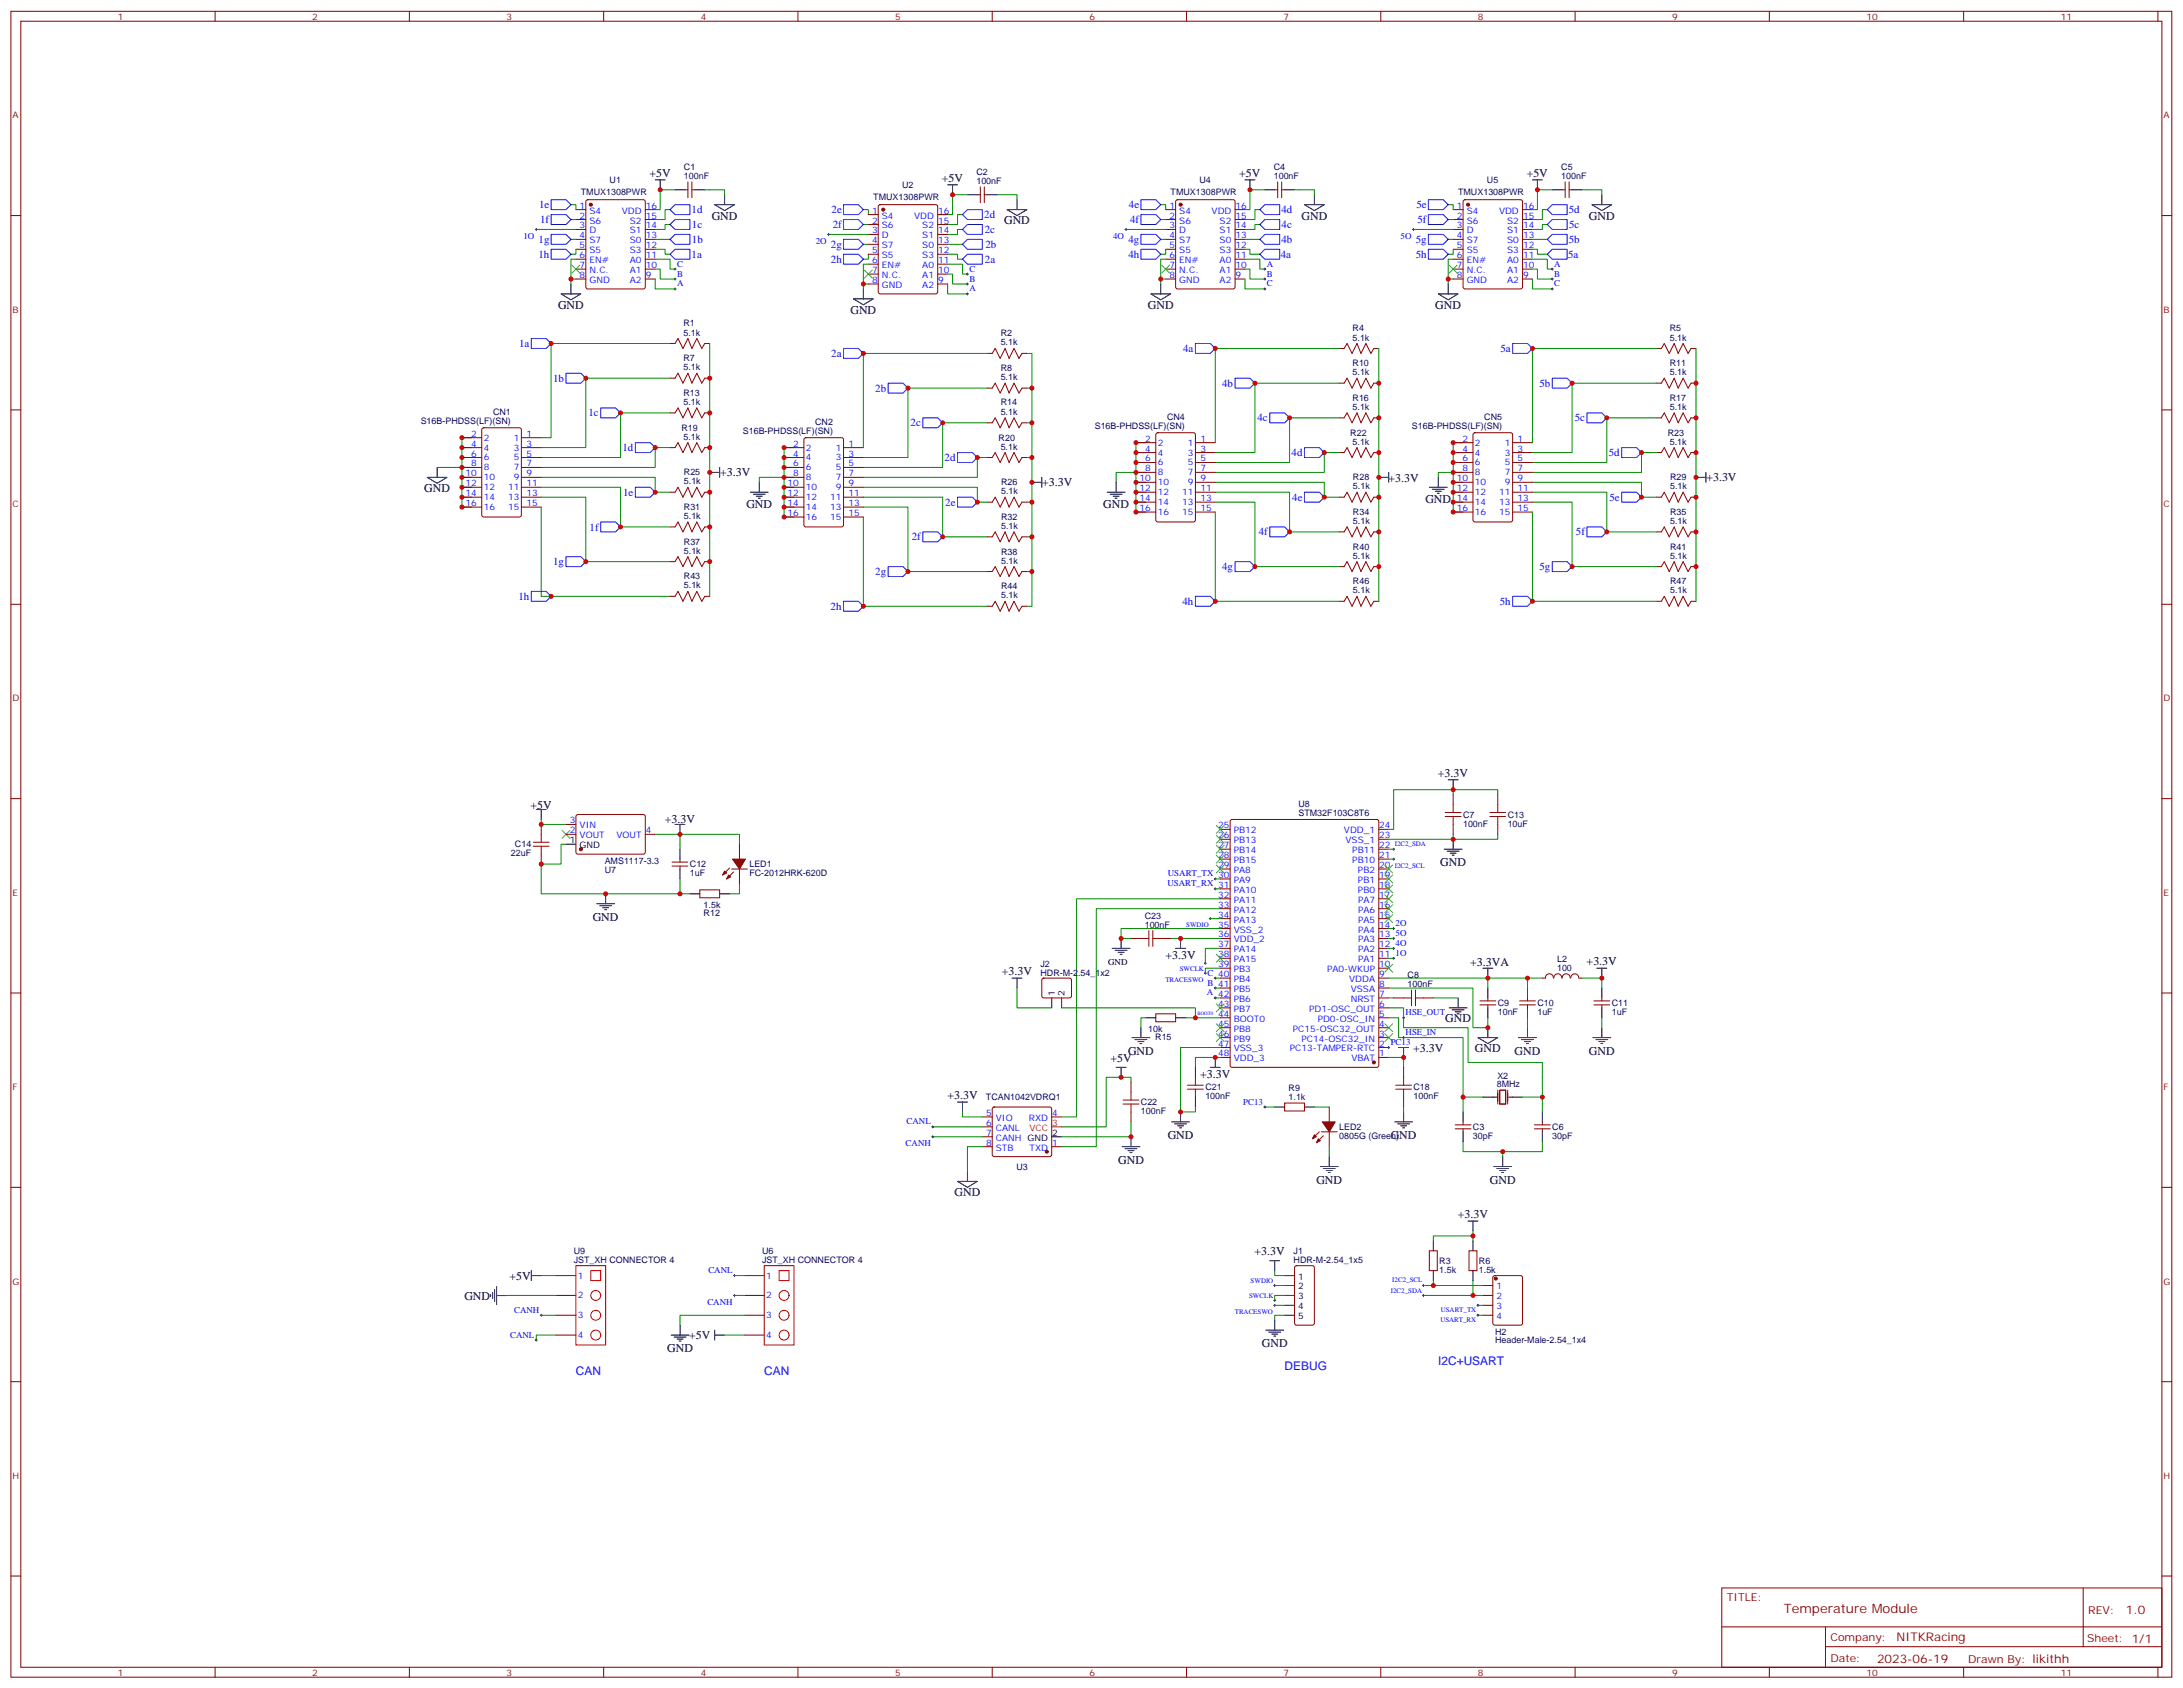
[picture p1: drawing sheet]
<svg xmlns="http://www.w3.org/2000/svg" width="777mm" height="601mm" viewBox="0 0 777 601" stroke-linecap="round" stroke-linejoin="round" font-family="sans-serif">
<defs><g id="words">
<text font-size="4.6" fill="#800" x="634.9" y="574">Temperature Module</text>
<g font-size="4.2">
<text x="231.1" y="62.9">+5V</text>
<text x="335.2" y="64.6">+5V</text>
<text x="441" y="62.9">+5V</text>
<text x="543.3" y="62.9">+5V</text>
<text x="253.3" y="78.1">GND</text>
<text x="357.4" y="79.9">GND</text>
<text x="463.2" y="78.1">GND</text>
<text x="565.5" y="78.1">GND</text>
<text x="198.6" y="109.9">GND</text>
<text x="302.7" y="111.6">GND</text>
<text x="408.5" y="109.9">GND</text>
<text x="510.8" y="109.9">GND</text>
<text x="256.3" y="169.5">+3.3V</text>
<text x="370.9" y="173">+3.3V</text>
<text x="494.2" y="171.3">+3.3V</text>
<text x="607.3" y="171.3">+3.3V</text>
<text x="151" y="175.1">GND</text>
<text x="507.3" y="179">GND</text>
<text x="265.6" y="180.8">GND</text>
<text x="392.6" y="180.8">GND</text>
<text x="511.8" y="276.3">+3.3V</text>
<text x="188.8" y="287.7">+5V</text>
<text x="236.6" y="292.6">+3.3V</text>
<text x="512.6" y="308.2">GND</text>
<text x="210.9" y="327.8">GND</text>
<text x="414.8" y="341.3">+3.3V</text>
<text x="356.6" y="347">+3.3V</text>
<text x="523.3" y="343.8">+3.3VA</text>
<text x="564.7" y="343.3">+3.3V</text>
<text x="514.3" y="363.5">GND</text>
<text x="395.2" y="377.7">+5V</text>
<text x="401.5" y="375.2">GND</text>
<text x="503" y="374.1">+3.3V</text>
<text x="524.9" y="374.4">GND</text>
<text x="539" y="375.2">GND</text>
<text x="565.5" y="375.2">GND</text>
<text x="427.1" y="383.7">+3.3V</text>
<text x="337.2" y="391.1">+3.3V</text>
<text x="415.6" y="405.2">GND</text>
<text x="494.9" y="405.2">GND</text>
<text x="398" y="414">GND</text>
<text x="339.7" y="425.6">GND</text>
<text x="468.5" y="421.1">GND</text>
<text x="530.2" y="421.1">GND</text>
<text x="518.8" y="433.3">+3.3V</text>
<text x="446.5" y="446.4">+3.3V</text>
<text x="181.3" y="455.3">+5V</text>
<text x="165.3" y="462.3">GND</text>
<text x="245.3" y="476.4">+5V</text>
<text x="449.1" y="479.3">GND</text>
<text x="237.5" y="481.1">GND</text>
</g>
<g font-size="4.2" fill="#00f">
<text x="511.9" y="485.6">I2C+USART</text>
<text x="205" y="489.1">CAN</text>
<text x="272" y="489.1">CAN</text>
<text x="457.2" y="487.3">DEBUG</text>
</g>
<g font-size="4.2" fill="#800">
<text x="756.6" y="574.2">1.0</text>
<text x="675" y="583.8">NITKRacing</text>
<text x="668" y="591.6">2023-06-19</text>
</g>
<g font-size="3.9" fill="#00f">
<text x="191.9" y="74.1">1e</text>
<text x="246.1" y="75.9">1d</text>
<text x="295.9" y="75.7">2e</text>
<text x="350.3" y="77.7">2d</text>
<text x="401.8" y="74.1">4e</text>
<text x="456" y="75.8">4d</text>
<text x="504.1" y="74.2">5e</text>
<text x="558.4" y="75.8">5d</text>
<text x="192.2" y="79.4">1f</text>
<text x="246.2" y="81.2">1c</text>
<text x="296.4" y="81.1">2f</text>
<text x="350.5" y="83">2c</text>
<text x="402.2" y="79.4">4f</text>
<text x="456.1" y="81.1">4c</text>
<text x="504.4" y="79.4">5f</text>
<text x="558.4" y="81.2">5c</text>
<text x="191.7" y="86.5">1g</text>
<text x="246.2" y="86.5">1b</text>
<text x="295.7" y="88.2">2g</text>
<text x="350.7" y="88.4">2b</text>
<text x="401.6" y="86.4">4g</text>
<text x="456" y="86.4">4b</text>
<text x="503.9" y="86.5">5g</text>
<text x="558.4" y="86.5">5b</text>
<text x="191.6" y="91.8">1h</text>
<text x="246.2" y="91.8">1a</text>
<text x="295.7" y="93.5">2h</text>
<text x="350.5" y="93.6">2a</text>
<text x="401.6" y="91.7">4h</text>
<text x="455.8" y="91.7">4a</text>
<text x="503.9" y="91.8">5h</text>
<text x="558.1" y="91.8">5a</text>
<text x="184.7" y="123.5">1a</text>
<text x="421.1" y="125.2">4a</text>
<text x="534" y="125.2">5a</text>
<text x="295.9" y="127">2a</text>
<text x="196.8" y="135.8">1b</text>
<text x="435" y="137.6">4b</text>
<text x="547.9" y="137.6">5b</text>
<text x="311.5" y="139.3">2b</text>
<text x="209.4" y="148.2">1c</text>
<text x="447.6" y="149.9">4c</text>
<text x="560.4" y="149.9">5c</text>
<text x="324.1" y="151.7">2c</text>
<text x="221.5" y="160.4">1d</text>
<text x="336.2" y="164">2d</text>
<text x="459.7" y="162.3">4d</text>
<text x="572.6" y="162.3">5d</text>
<text x="221.8" y="176.4">1e</text>
<text x="336.4" y="179.9">2e</text>
<text x="459.9" y="178.2">4e</text>
<text x="572.8" y="178.1">5e</text>
<text x="209.9" y="188.7">1f</text>
<text x="448" y="190.5">4f</text>
<text x="560.9" y="190.5">5f</text>
<text x="324.5" y="192.2">2f</text>
<text x="196.8" y="201.1">1g</text>
<text x="435" y="202.8">4g</text>
<text x="547.9" y="202.8">5g</text>
<text x="311.5" y="204.6">2g</text>
<text x="184.5" y="213.4">1h</text>
<text x="420.9" y="215.2">4h</text>
<text x="533.8" y="215.2">5h</text>
<text x="295.6" y="216.9">2h</text>
</g>
<g font-size="3.9" fill="#800">
<text x="614.5" y="569.5">TITLE:</text>
<text x="743.2" y="574.2">REV:</text>
<text x="651.4" y="583.7">Company:</text>
<text x="742.8" y="584.3">Sheet: 1/1</text>
<text x="651.4" y="591.4">Date:</text>
<text x="700.5" y="591.5">Drawn By: likithh</text>
</g>
<g font-size="3.2" fill="#800">
<text x="42" y="7">1</text>
<text x="111.1" y="7">2</text>
<text x="180.3" y="7">3</text>
<text x="249.4" y="7">4</text>
<text x="318.6" y="7">5</text>
<text x="387.7" y="7">6</text>
<text x="456.8" y="7">7</text>
<text x="526" y="7">8</text>
<text x="595.1" y="7">9</text>
<text x="664.3" y="7">10</text>
<text x="733.4" y="7">11</text>
<text x="4.4" y="42.1">A</text>
<text x="769.9" y="42.1">A</text>
<text x="4.4" y="111.3">B</text>
<text x="769.9" y="111.3">B</text>
<text x="4.4" y="180.4">C</text>
<text x="769.9" y="180.4">C</text>
<text x="4.4" y="249.6">D</text>
<text x="769.9" y="249.6">D</text>
<text x="4.4" y="318.7">E</text>
<text x="769.9" y="318.7">E</text>
<text x="4.4" y="387.8">F</text>
<text x="769.9" y="387.8">F</text>
<text x="4.4" y="457">G</text>
<text x="769.9" y="457">G</text>
<text x="4.4" y="526.1">H</text>
<text x="769.9" y="526.1">H</text>
<text x="42" y="596.2">1</text>
<text x="111.1" y="596.2">2</text>
<text x="180.3" y="596.2">3</text>
<text x="249.4" y="596.2">4</text>
<text x="318.6" y="596.2">5</text>
<text x="387.7" y="596.2">6</text>
<text x="456.8" y="596.2">7</text>
<text x="526" y="596.2">8</text>
<text x="595.1" y="596.2">9</text>
<text x="664.3" y="596.2">10</text>
<text x="733.4" y="596.2">11</text>
</g>
<g font-size="3.2" fill="#000080">
<text x="217" y="65.1">U1</text>
<text x="243.4" y="63.6">100nF</text>
<text x="243.4" y="60.5">C1</text>
<text x="347.5" y="65.4">100nF</text>
<text x="347.5" y="62.2">C2</text>
<text x="426.9" y="65.1">U4</text>
<text x="453.3" y="63.6">100nF</text>
<text x="453.3" y="60.5">C4</text>
<text x="529.2" y="65.1">U5</text>
<text x="555.6" y="63.6">100nF</text>
<text x="555.6" y="60.5">C5</text>
<text x="206.7" y="69.3">TMUX1308PWR</text>
<text x="310.8" y="71">TMUX1308PWR</text>
<text x="321" y="66.9">U2</text>
<text x="416.6" y="69.3">TMUX1308PWR</text>
<text x="518.9" y="69.3">TMUX1308PWR</text>
<text x="243.3" y="119.4">5.1k</text>
<text x="243.3" y="116">R1</text>
<text x="356.1" y="119.6">R2</text>
<text x="481.4" y="117.8">R4</text>
<text x="594.3" y="117.8">R5</text>
<text x="356.1" y="122.9">5.1k</text>
<text x="481.4" y="121.1">5.1k</text>
<text x="594.3" y="121.1">5.1k</text>
<text x="243.3" y="131.7">5.1k</text>
<text x="243.3" y="128.4">R7</text>
<text x="356.1" y="131.9">R8</text>
<text x="481.4" y="130.2">R10</text>
<text x="594.3" y="130.2">R11</text>
<text x="356.1" y="135.3">5.1k</text>
<text x="481.4" y="133.5">5.1k</text>
<text x="594.3" y="133.5">5.1k</text>
<text x="243.3" y="140.7">R13</text>
<text x="481.4" y="142.5">R16</text>
<text x="594.3" y="142.5">R17</text>
<text x="175.5" y="147.7">CN1</text>
<text x="243.3" y="144.1">5.1k</text>
<text x="356.1" y="147.6">5.1k</text>
<text x="356.1" y="144.3">R14</text>
<text x="415.4" y="149.5">CN4</text>
<text x="481.4" y="145.8">5.1k</text>
<text x="528.3" y="149.5">CN5</text>
<text x="594.3" y="145.8">5.1k</text>
<text x="149.7" y="150.9">S16B-PHDSS(LF)(SN)</text>
<text x="242.5" y="153.4">R19</text>
<text x="264.4" y="154.4">S16B-PHDSS(LF)(SN)</text>
<text x="290.1" y="151.2">CN2</text>
<text x="389.6" y="152.7">S16B-PHDSS(LF)(SN)</text>
<text x="480.6" y="155.2">R22</text>
<text x="502.5" y="152.7">S16B-PHDSS(LF)(SN)</text>
<text x="593.5" y="155.2">R23</text>
<text x="243.3" y="156.4">5.1k</text>
<text x="355.4" y="156.8">R20</text>
<text x="356.1" y="159.9">5.1k</text>
<text x="481.4" y="158.2">5.1k</text>
<text x="594.3" y="158.2">5.1k</text>
<text x="243.4" y="172.3">5.1k</text>
<text x="243.4" y="169.1">R25</text>
<text x="356.3" y="172.6">R26</text>
<text x="481.5" y="170.9">R28</text>
<text x="594.4" y="170.9">R29</text>
<text x="356.3" y="175.8">5.1k</text>
<text x="481.5" y="174.1">5.1k</text>
<text x="594.4" y="174.1">5.1k</text>
<text x="243.4" y="184.6">5.1k</text>
<text x="243.4" y="181.5">R31</text>
<text x="356.3" y="185">R32</text>
<text x="481.5" y="183.2">R34</text>
<text x="594.4" y="183.2">R35</text>
<text x="356.3" y="188.2">5.1k</text>
<text x="481.5" y="186.4">5.1k</text>
<text x="594.4" y="186.4">5.1k</text>
<text x="243.4" y="197">5.1k</text>
<text x="243.4" y="193.8">R37</text>
<text x="356.3" y="197.3">R38</text>
<text x="481.5" y="195.6">R40</text>
<text x="594.4" y="195.6">R41</text>
<text x="356.3" y="200.5">5.1k</text>
<text x="481.5" y="198.8">5.1k</text>
<text x="594.4" y="198.8">5.1k</text>
<text x="243.4" y="209.3">5.1k</text>
<text x="243.4" y="206.2">R43</text>
<text x="356.3" y="209.7">R44</text>
<text x="481.5" y="207.9">R46</text>
<text x="594.4" y="207.9">R47</text>
<text x="356.3" y="212.9">5.1k</text>
<text x="481.5" y="211.1">5.1k</text>
<text x="594.4" y="211.1">5.1k</text>
<text x="462.1" y="287.3">U8</text>
<text x="462.1" y="290.5">STM32F103C8T6</text>
<text x="520.7" y="290.9">C7</text>
<text x="536.6" y="290.9">C13</text>
<text x="520.7" y="294.1">100nF</text>
<text x="536.6" y="294.1">10uF</text>
<text x="181.9" y="304.7">22uF</text>
<text x="183.3" y="301.5">C14</text>
<text x="215.2" y="307.5">AMS1117-3.3</text>
<text x="215.2" y="310.5">U7</text>
<text x="245.5" y="311.7">1uF</text>
<text x="245.5" y="308.6">C12</text>
<text x="266.7" y="311.8">FC-2012HRK-620D</text>
<text x="266.7" y="308.6">LED1</text>
<text x="250.4" y="322.9">1.5k</text>
<text x="250.4" y="326">R12</text>
<text x="407.4" y="330">100nF</text>
<text x="407.4" y="327">C23</text>
<text x="370.3" y="347.4">HDR-M-2.54_1x2</text>
<text x="370.3" y="344.2">J2</text>
<text x="554.1" y="345.4">100</text>
<text x="554.1" y="342.2">L2</text>
<text x="501" y="351.2">100nF</text>
<text x="501" y="348.1">C8</text>
<text x="533" y="357.9">C9</text>
<text x="547.2" y="357.9">C10</text>
<text x="573.6" y="357.9">C11</text>
<text x="533" y="361.1">10nF</text>
<text x="547.2" y="361.1">1uF</text>
<text x="573.6" y="361.1">1uF</text>
<text x="408.7" y="367">10k</text>
<text x="411.1" y="370.1">R15</text>
<text x="532.9" y="383.7">X2</text>
<text x="429" y="387.9">C21</text>
<text x="458.6" y="388.2">R9</text>
<text x="503.1" y="387.9">C18</text>
<text x="532.7" y="386.8">8MHz</text>
<text x="350.9" y="391.5">TCAN1042VDRQ1</text>
<text x="406" y="393.2">C22</text>
<text x="429" y="391.1">100nF</text>
<text x="458.6" y="391.4">1.1k</text>
<text x="503.1" y="391.1">100nF</text>
<text x="406" y="396.4">100nF</text>
<text x="476.6" y="405.2">0805G (Green)</text>
<text x="476.6" y="402.1">LED2</text>
<text x="524.2" y="405.2">30pF</text>
<text x="524.2" y="402">C3</text>
<text x="552.4" y="405.2">30pF</text>
<text x="552.4" y="402">C6</text>
<text x="361.8" y="416.2">U3</text>
<text x="204.2" y="449.2">JST_XH CONNECTOR 4</text>
<text x="204.2" y="446.2">U9</text>
<text x="271.2" y="449.2">JST_XH CONNECTOR 4</text>
<text x="271.2" y="446.2">U6</text>
<text x="460.4" y="449.2">HDR-M-2.54_1x5</text>
<text x="460.4" y="446.1">J1</text>
<text x="512.2" y="449.7">R3</text>
<text x="526.3" y="449.7">R6</text>
<text x="512.2" y="452.8">1.5k</text>
<text x="526.3" y="452.8">1.5k</text>
<text x="532.1" y="478">Header-Male-2.54_1x4</text>
<text x="532.1" y="474.9">H2</text>
</g>
<g font-size="3.2" fill="#00f">
<text x="206.3" y="74.2">1</text>
<text x="206.3" y="77.8">2</text>
<text x="209.8" y="76">S4</text>
<text x="221.3" y="76">VDD</text>
<text x="229.8" y="77.8">15</text>
<text x="229.8" y="74.2">16</text>
<text x="310.4" y="76">1</text>
<text x="313.9" y="77.8">S4</text>
<text x="325.4" y="77.8">VDD</text>
<text x="333.9" y="76">16</text>
<text x="416.2" y="74.2">1</text>
<text x="416.2" y="77.8">2</text>
<text x="419.7" y="76">S4</text>
<text x="431.2" y="76">VDD</text>
<text x="439.7" y="77.8">15</text>
<text x="439.7" y="74.2">16</text>
<text x="518.5" y="74.2">1</text>
<text x="518.5" y="77.8">2</text>
<text x="522" y="76">S4</text>
<text x="533.5" y="76">VDD</text>
<text x="542" y="77.8">15</text>
<text x="542" y="74.2">16</text>
<text x="206.3" y="81.3">3</text>
<text x="209.8" y="79.5">S6</text>
<text x="209.8" y="83">D</text>
<text x="224.2" y="83">S1</text>
<text x="224.2" y="79.5">S2</text>
<text x="229.8" y="81.3">14</text>
<text x="310.4" y="79.5">2</text>
<text x="310.4" y="83">3</text>
<text x="313.9" y="81.3">S6</text>
<text x="328.2" y="81.3">S2</text>
<text x="333.9" y="83">14</text>
<text x="333.9" y="79.5">15</text>
<text x="416.2" y="81.3">3</text>
<text x="419.7" y="79.5">S6</text>
<text x="419.7" y="83">D</text>
<text x="434.1" y="83">S1</text>
<text x="434.1" y="79.5">S2</text>
<text x="439.7" y="81.3">14</text>
<text x="518.5" y="81.3">3</text>
<text x="522" y="79.5">S6</text>
<text x="522" y="83">D</text>
<text x="536.4" y="83">S1</text>
<text x="536.4" y="79.5">S2</text>
<text x="542" y="81.3">14</text>
<text x="186.3" y="85">1O</text>
<text x="206.3" y="84.8">4</text>
<text x="206.3" y="88.3">5</text>
<text x="209.8" y="86.6">S7</text>
<text x="224.2" y="86.6">S0</text>
<text x="229.8" y="88.3">12</text>
<text x="229.8" y="84.8">13</text>
<text x="290.3" y="86.7">2O</text>
<text x="310.4" y="86.6">4</text>
<text x="313.9" y="84.8">D</text>
<text x="313.9" y="88.3">S7</text>
<text x="328.2" y="88.3">S0</text>
<text x="328.2" y="84.8">S1</text>
<text x="333.9" y="86.6">13</text>
<text x="396.2" y="85">4O</text>
<text x="416.2" y="84.8">4</text>
<text x="416.2" y="88.3">5</text>
<text x="419.7" y="86.6">S7</text>
<text x="434.1" y="86.6">S0</text>
<text x="439.7" y="88.3">12</text>
<text x="439.7" y="84.8">13</text>
<text x="498.5" y="85">5O</text>
<text x="518.5" y="84.8">4</text>
<text x="518.5" y="88.3">5</text>
<text x="522" y="86.6">S7</text>
<text x="536.4" y="86.6">S0</text>
<text x="542" y="88.3">12</text>
<text x="542" y="84.8">13</text>
<text x="206.3" y="91.9">6</text>
<text x="206.3" y="95.4">7</text>
<text x="209.8" y="90.1">S5</text>
<text x="209.8" y="93.6">EN#</text>
<text x="224.2" y="93.6">A0</text>
<text x="224.2" y="90.1">S3</text>
<text x="229.8" y="95.4">10</text>
<text x="229.8" y="91.9">11</text>
<text x="240.9" y="94.9">C</text>
<text x="310.4" y="90.1">5</text>
<text x="310.4" y="93.6">6</text>
<text x="313.9" y="91.9">S5</text>
<text x="313.9" y="95.4">EN#</text>
<text x="328.2" y="95.4">A0</text>
<text x="328.2" y="91.9">S3</text>
<text x="333.9" y="93.6">11</text>
<text x="333.9" y="90.1">12</text>
<text x="416.2" y="91.9">6</text>
<text x="416.2" y="95.4">7</text>
<text x="419.7" y="90.1">S5</text>
<text x="419.7" y="93.6">EN#</text>
<text x="434.1" y="93.6">A0</text>
<text x="434.1" y="90.1">S3</text>
<text x="439.7" y="95.4">10</text>
<text x="439.7" y="91.9">11</text>
<text x="450.8" y="94.9">A</text>
<text x="518.5" y="91.9">6</text>
<text x="518.5" y="95.4">7</text>
<text x="522" y="90.1">S5</text>
<text x="522" y="93.6">EN#</text>
<text x="536.4" y="93.6">A0</text>
<text x="536.4" y="90.1">S3</text>
<text x="542" y="95.4">10</text>
<text x="542" y="91.9">11</text>
<text x="553.2" y="94.9">A</text>
<text x="206.3" y="98.9">8</text>
<text x="209.8" y="97.2">N.C.</text>
<text x="209.8" y="100.7">GND</text>
<text x="224.2" y="100.7">A2</text>
<text x="224.2" y="97.2">A1</text>
<text x="229.8" y="98.9">9</text>
<text x="240.9" y="98.4">B</text>
<text x="240.9" y="101.9">A</text>
<text x="310.4" y="97.2">7</text>
<text x="310.4" y="100.7">8</text>
<text x="313.9" y="98.9">N.C.</text>
<text x="328.2" y="98.9">A1</text>
<text x="333.9" y="100.7">9</text>
<text x="333.9" y="97.2">10</text>
<text x="345" y="100.2">B</text>
<text x="345" y="96.6">C</text>
<text x="416.2" y="98.9">8</text>
<text x="419.7" y="97.2">N.C.</text>
<text x="419.7" y="100.7">GND</text>
<text x="434.1" y="100.7">A2</text>
<text x="434.1" y="97.2">A1</text>
<text x="439.7" y="98.9">9</text>
<text x="450.8" y="98.4">B</text>
<text x="450.8" y="101.9">C</text>
<text x="518.5" y="98.9">8</text>
<text x="522" y="97.2">N.C.</text>
<text x="522" y="100.7">GND</text>
<text x="536.4" y="100.7">A2</text>
<text x="536.4" y="97.2">A1</text>
<text x="542" y="98.9">9</text>
<text x="553.2" y="98.4">B</text>
<text x="553.2" y="101.9">C</text>
<text x="313.9" y="102.4">GND</text>
<text x="328.2" y="102.4">A2</text>
<text x="345" y="103.7">A</text>
<text x="167.7" y="155.4">2</text>
<text x="187.3" y="155.4">1</text>
<text x="167.7" y="158.9">4</text>
<text x="172.2" y="156.8">2</text>
<text x="172.2" y="160.3">4</text>
<text x="182.8" y="156.8">1</text>
<text x="182.8" y="160.3">3</text>
<text x="187.3" y="158.9">3</text>
<text x="282.3" y="158.9">2</text>
<text x="286.8" y="160.3">2</text>
<text x="297.5" y="160.3">1</text>
<text x="302" y="158.9">1</text>
<text x="407.6" y="157.1">2</text>
<text x="407.6" y="160.7">4</text>
<text x="412" y="158.5">2</text>
<text x="422.7" y="158.5">1</text>
<text x="427.2" y="157.1">1</text>
<text x="427.2" y="160.7">3</text>
<text x="520.4" y="157.1">2</text>
<text x="520.4" y="160.7">4</text>
<text x="524.9" y="158.5">2</text>
<text x="535.6" y="158.5">1</text>
<text x="540.1" y="157.1">1</text>
<text x="540.1" y="160.7">3</text>
<text x="167.7" y="162.4">6</text>
<text x="167.7" y="165.9">8</text>
<text x="172.2" y="163.8">6</text>
<text x="172.2" y="167.4">8</text>
<text x="182.8" y="163.8">5</text>
<text x="182.8" y="167.4">7</text>
<text x="187.3" y="162.4">5</text>
<text x="187.3" y="165.9">7</text>
<text x="282.3" y="162.4">4</text>
<text x="282.3" y="165.9">6</text>
<text x="286.8" y="163.8">4</text>
<text x="286.8" y="167.4">6</text>
<text x="297.5" y="163.8">3</text>
<text x="297.5" y="167.4">5</text>
<text x="302" y="162.4">3</text>
<text x="302" y="165.9">5</text>
<text x="407.6" y="164.2">6</text>
<text x="407.6" y="167.7">8</text>
<text x="412" y="162.1">4</text>
<text x="412" y="165.6">6</text>
<text x="422.7" y="162.1">3</text>
<text x="422.7" y="165.6">5</text>
<text x="427.2" y="164.2">5</text>
<text x="427.2" y="167.7">7</text>
<text x="520.4" y="164.2">6</text>
<text x="520.4" y="167.7">8</text>
<text x="524.9" y="162.1">4</text>
<text x="524.9" y="165.6">6</text>
<text x="535.6" y="162.1">3</text>
<text x="535.6" y="165.6">5</text>
<text x="540.1" y="164.2">5</text>
<text x="540.1" y="167.7">7</text>
<text x="165.7" y="169.5">10</text>
<text x="165.7" y="173">12</text>
<text x="172.2" y="170.9">10</text>
<text x="182.8" y="170.9">9</text>
<text x="187.3" y="169.5">9</text>
<text x="187.3" y="173">11</text>
<text x="280.3" y="173">10</text>
<text x="282.3" y="169.5">8</text>
<text x="286.8" y="170.9">8</text>
<text x="297.5" y="170.9">7</text>
<text x="302" y="169.5">7</text>
<text x="302" y="173">9</text>
<text x="405.5" y="171.2">10</text>
<text x="412" y="169.1">8</text>
<text x="412" y="172.6">10</text>
<text x="422.7" y="169.1">7</text>
<text x="422.7" y="172.6">9</text>
<text x="427.2" y="171.2">9</text>
<text x="518.4" y="171.2">10</text>
<text x="524.9" y="169.1">8</text>
<text x="524.9" y="172.6">10</text>
<text x="535.6" y="169.1">7</text>
<text x="535.6" y="172.6">9</text>
<text x="540.1" y="171.2">9</text>
<text x="165.7" y="176.5">14</text>
<text x="172.2" y="174.4">12</text>
<text x="172.2" y="177.9">14</text>
<text x="180.8" y="174.4">11</text>
<text x="180.8" y="177.9">13</text>
<text x="187.3" y="176.5">13</text>
<text x="280.3" y="176.5">12</text>
<text x="286.8" y="174.4">10</text>
<text x="286.8" y="177.9">12</text>
<text x="295.5" y="177.9">11</text>
<text x="297.5" y="174.4">9</text>
<text x="302" y="176.5">11</text>
<text x="405.5" y="174.8">12</text>
<text x="405.5" y="178.3">14</text>
<text x="412" y="176.2">12</text>
<text x="412" y="179.7">14</text>
<text x="420.7" y="176.2">11</text>
<text x="420.7" y="179.7">13</text>
<text x="427.2" y="174.8">11</text>
<text x="427.2" y="178.3">13</text>
<text x="518.4" y="174.8">12</text>
<text x="518.4" y="178.3">14</text>
<text x="524.9" y="176.2">12</text>
<text x="524.9" y="179.7">14</text>
<text x="533.6" y="176.2">11</text>
<text x="533.6" y="179.7">13</text>
<text x="540.1" y="174.8">11</text>
<text x="540.1" y="178.3">13</text>
<text x="165.7" y="180.1">16</text>
<text x="172.2" y="181.5">16</text>
<text x="180.8" y="181.5">15</text>
<text x="187.3" y="180.1">15</text>
<text x="280.3" y="180.1">14</text>
<text x="280.3" y="183.6">16</text>
<text x="286.8" y="181.5">14</text>
<text x="286.8" y="185">16</text>
<text x="295.5" y="181.5">13</text>
<text x="295.5" y="185">15</text>
<text x="302" y="180.1">13</text>
<text x="302" y="183.6">15</text>
<text x="405.5" y="181.8">16</text>
<text x="412" y="183.2">16</text>
<text x="420.7" y="183.2">15</text>
<text x="427.2" y="181.8">15</text>
<text x="518.4" y="181.8">16</text>
<text x="524.9" y="183.2">16</text>
<text x="533.6" y="183.2">15</text>
<text x="540.1" y="181.8">15</text>
<text x="202.8" y="292.9">3</text>
<text x="202.8" y="296.5">2</text>
<text x="206.3" y="298.2">VOUT</text>
<text x="206.3" y="294.7">VIN</text>
<text x="219.4" y="298.2">VOUT</text>
<text x="229.8" y="296.5">4</text>
<text x="433.6" y="294.7">25</text>
<text x="433.6" y="298.2">26</text>
<text x="439.1" y="296.5">PB12</text>
<text x="478.3" y="296.5">VDD_1</text>
<text x="490.9" y="298.2">23</text>
<text x="490.9" y="294.7">24</text>
<text x="433.6" y="301.8">27</text>
<text x="433.6" y="305.3">28</text>
<text x="439.1" y="300">PB13</text>
<text x="439.1" y="303.5">PB14</text>
<text x="478.9" y="300">VSS_1</text>
<text x="481.3" y="303.5">PB11</text>
<text x="490.9" y="305.3">21</text>
<text x="490.9" y="301.8">22</text>
<text x="415.6" y="311.8">USART_TX 30</text>
<text x="433.6" y="308.8">29</text>
<text x="439.1" y="307.1">PB15</text>
<text x="439.1" y="310.6">PA8</text>
<text x="481.3" y="307.1">PB10</text>
<text x="483.3" y="310.6">PB2</text>
<text x="490.9" y="308.8">20</text>
<text x="415.5" y="315.3">USART_RX 31</text>
<text x="439.1" y="314.1">PA9</text>
<text x="439.1" y="317.6">PA10</text>
<text x="483.3" y="317.6">PB0</text>
<text x="483.3" y="314.1">PB1</text>
<text x="490.9" y="315.9">18</text>
<text x="490.9" y="312.3">19</text>
<text x="433.6" y="319.4">32</text>
<text x="433.6" y="322.9">33</text>
<text x="439.1" y="321.2">PA11</text>
<text x="483.3" y="321.2">PA7</text>
<text x="490.9" y="322.9">16</text>
<text x="490.9" y="319.4">17</text>
<text x="433.6" y="326.5">34</text>
<text x="433.6" y="330">35</text>
<text x="439.1" y="324.7">PA12</text>
<text x="439.1" y="328.2">PA13</text>
<text x="483.3" y="328.2">PA5</text>
<text x="483.3" y="324.7">PA6</text>
<text x="490.9" y="330">14</text>
<text x="490.9" y="326.5">15</text>
<text x="496.7" y="329.5">2O</text>
<text x="433.6" y="333.5">36</text>
<text x="439.1" y="331.8">VSS_2</text>
<text x="439.1" y="335.3">VDD_2</text>
<text x="483.3" y="335.3">PA3</text>
<text x="483.3" y="331.8">PA4</text>
<text x="490.9" y="333.5">13</text>
<text x="496.7" y="333">5O</text>
<text x="433.6" y="337">37</text>
<text x="433.6" y="340.6">38</text>
<text x="439.1" y="338.8">PA14</text>
<text x="483.3" y="338.8">PA2</text>
<text x="490.9" y="340.6">11</text>
<text x="490.9" y="337">12</text>
<text x="496.7" y="340">1O</text>
<text x="496.7" y="336.5">4O</text>
<text x="429.7" y="347.1">C 40</text>
<text x="433.6" y="344.1">39</text>
<text x="439.1" y="342.3">PA15</text>
<text x="439.1" y="345.9">PB3</text>
<text x="472.3" y="345.9">PA0-WKUP</text>
<text x="483.3" y="342.3">PA1</text>
<text x="490.9" y="347.6">9</text>
<text x="490.9" y="344.1">10</text>
<text x="429.7" y="350.6">B 41</text>
<text x="439.1" y="349.4">PB4</text>
<text x="439.1" y="352.9">PB5</text>
<text x="480.2" y="349.4">VDDA</text>
<text x="480.7" y="352.9">VSSA</text>
<text x="490.9" y="351.2">8</text>
<text x="429.5" y="354.2">A 42</text>
<text x="433.6" y="358.2">43</text>
<text x="439.1" y="356.4">PB6</text>
<text x="439.1" y="360">PB7</text>
<text x="465.9" y="360">PD1-OSC_OUT</text>
<text x="480.7" y="356.4">NRST</text>
<text x="490.9" y="358.2">6</text>
<text x="490.9" y="354.7">7</text>
<text x="433.6" y="361.7">44</text>
<text x="433.6" y="365.3">45</text>
<text x="439.1" y="363.5">BOOT0</text>
<text x="469" y="363.5">PD0-OSC_IN</text>
<text x="490.9" y="365.3">4</text>
<text x="490.9" y="361.7">5</text>
<text x="500.2" y="361.2">HSE_OUT</text>
<text x="433.6" y="368.8">46</text>
<text x="439.1" y="367">PB8</text>
<text x="439.1" y="370.6">PB9</text>
<text x="460.1" y="367">PC15-OSC32_OUT</text>
<text x="463.2" y="370.6">PC14-OSC32_IN</text>
<text x="490.9" y="368.8">3</text>
<text x="500.2" y="368.3">HSE_IN</text>
<text x="433.6" y="372.3">47</text>
<text x="433.6" y="375.8">48</text>
<text x="439.1" y="374.1">VSS_3</text>
<text x="439.1" y="377.6">VDD_3</text>
<text x="459.1" y="374.1">PC13-TAMPER-RTC</text>
<text x="480.9" y="377.6">VBAT</text>
<text x="490.9" y="375.8">1</text>
<text x="490.9" y="372.3">2 PC13</text>
<text x="442.4" y="393">PC13</text>
<text x="322.7" y="400">CANL</text>
<text x="350.9" y="397">5</text>
<text x="350.9" y="400.5">6</text>
<text x="354.4" y="398.8">VIO</text>
<text x="366.2" y="398.8">RXD</text>
<text x="374.5" y="397">4</text>
<text x="322.3" y="407.8">CANH</text>
<text x="350.9" y="404.1">7</text>
<text x="350.9" y="407.6">8</text>
<text x="354.4" y="402.3">CANL</text>
<text x="354.4" y="405.8">CANH GND</text>
<text x="374.5" y="407.6">1</text>
<text x="354.4" y="409.4">STB</text>
<text x="366.4" y="409.4">TXD</text>
<text x="205.7" y="454.9">1</text>
<text x="252.1" y="452.9">CANL</text>
<text x="272.7" y="454.9">1</text>
<text x="205.7" y="461.9">2</text>
<text x="272.7" y="461.9">2</text>
<text x="532.6" y="458.8">1</text>
<text x="183" y="467">CANH</text>
<text x="251.7" y="464.2">CANH</text>
<text x="532.6" y="462.3">2</text>
<text x="532.6" y="465.8">3</text>
<text x="205.7" y="469">3</text>
<text x="272.7" y="469">3</text>
<text x="532.6" y="469.3">4</text>
<text x="181.5" y="475.9">CANL</text>
<text x="205.7" y="476">4</text>
<text x="272.7" y="476">4</text>
</g>
<g font-size="3.2">
<text x="202.8" y="300">1</text>
<text x="206.3" y="301.8">GND</text>
<text x="394.4" y="343.5">GND</text>
<text x="375.4" y="354.3" transform="rotate(-90 375.4 354.3)">1</text>
<text x="378.9" y="354.3" transform="rotate(-90 378.9 354.3)">2</text>
<text x="374.5" y="404.1">2</text>
<text x="462" y="455.2">1</text>
<text x="462" y="458.8">2</text>
<text x="462" y="462.3">3</text>
<text x="462" y="465.8">4</text>
<text x="462" y="469.3">5</text>
</g>
<g font-size="3.2" fill="#f00">
<text x="374.5" y="400.5">3</text>
<text x="366.4" y="402.3">VCC</text>
</g>
<g font-size="2.5" fill="#00f">
<text x="496.4" y="300.9">I2C2_SDA</text>
<text x="496.4" y="308.8">I2C2_SCL</text>
<text x="422.2" y="329.7">SWDIO</text>
<text x="419.8" y="345.5">SWCLK</text>
<text x="414.8" y="349.3">TRACESWO</text>
<text x="444.5" y="461.7">SWCLK</text>
<text x="445.1" y="456.4">SWDIO</text>
<text x="495" y="460">I2C2_SDA</text>
<text x="495.5" y="456.2">I2C2_SCL</text>
<text x="439.5" y="467.4">TRACESWO</text>
<text x="512.8" y="466.9">USART_TX</text>
<text x="512.6" y="470.4">USART_RX</text>
</g>
<text font-size="1.8" fill="#00f" x="426.2" y="361.2">BOOT0</text>
</g></defs>
<g fill="none" stroke="#870000" stroke-width=".36">
<path d="M3.9 4h769v592.7h-769zM7.4 7.5h762v585.7h-762zM76.6 4v3.5M145.7 4v3.5M214.8 4v3.5M284 4v3.5M353.1 4v3.5M422.3 4v3.5M491.4 4v3.5M560.6 4v3.5M629.7 4v3.5M698.9 4v3.5"/>
<path d="M768 4v3.5M3.9 76.7h3.5M205 74.6h3.5M205 78.1h3.5M208.7 71.3l.5-.3h19.8l.6 .5 .1 30.6-.5 .6-20 .1-.7-.5v-30.5zM229.7 74.6h3.5M229.7 78.1h3.5M243.8 67.5h1M244.8 64.7v5.6M246.2 64.7v5.6M246.2 67.5h1.1M309 76.3h3.6"/>
<path d="M309 79.9h3.6M312.8 73l.5-.2h19.7l.7 .4v30.7l-.4 .6-20 .1-.7-.5v-30.6zM333.7 76.3h3.6M333.7 79.9h3.6M347.8 69.3h1.1M348.9 66.5v5.6M350.3 66.5v5.6M350.3 69.3h1.1M414.9 74.6h3.5M414.9 78.1h3.5M418.6 71.3l.5-.3h19.8l.6 .5 .1 30.6-.5 .6-20 .1-.7-.5v-30.5zM439.6 74.6h3.5"/>
<path d="M439.6 78.1h3.5M453.7 67.5h1M454.7 64.7v5.6M456.1 67.5h1.1M456.1 64.7v5.6M517.2 74.6h3.5M517.2 78.1h3.5M520.9 71.3l.5-.3h19.8l.6 .5 .1 30.6-.5 .6-20 .1-.6-.5-.1-30.5zM541.9 74.6h3.5M541.9 78.1h3.5M556 67.5h1M557 64.7v5.6"/>
<path d="M558.4 67.5h1.1M558.4 64.7v5.6M769.4 76.7h3.5M205 81.6h3.5M205 85.2h3.5M205 88.7h3.5M205 92.2h3.5M205 95.7h3.5M205 99.3h3.5M229.7 81.6h3.5M229.7 85.2h3.5M229.7 88.7h3.5"/>
<path d="M229.7 92.2h3.5M229.7 95.7h3.5M229.7 99.3h3.5M309 83.4h3.6M309 86.9h3.6M309 90.5h3.6M309 94h3.6M309 97.5h3.6M333.7 83.4h3.6M333.7 86.9h3.6M333.7 90.5h3.6M333.7 94h3.6"/>
<path d="M333.7 97.5h3.6M414.9 81.6h3.5M414.9 85.2h3.5M414.9 88.7h3.5M414.9 92.2h3.5M414.9 95.7h3.5M414.9 99.3h3.5M439.6 81.6h3.5M439.6 85.2h3.5M439.6 88.7h3.5M439.6 92.2h3.5M439.6 95.7h3.5"/>
<path d="M439.6 99.3h3.5M517.2 81.6h3.5M517.2 85.2h3.5M517.2 88.7h3.5M517.2 92.2h3.5M517.2 95.7h3.5M517.2 99.3h3.5M541.9 81.6h3.5M541.9 85.2h3.5M541.9 88.7h3.5M541.9 92.2h3.5M541.9 95.7h3.5"/>
<path d="M541.9 99.3h3.5M309 101h3.6M333.7 101h3.6M238.5 122.2h1.7l1.1-1.8 1.8 3.6 1.7-3.6 1.4 3.6 1.8-3.6 1.8 3.6 1-1.8h1.8M238.5 134.5h1.7l1.1-1.7 1.8 3.5 1.7-3.5 1.4 3.5 1.8-3.5 1.8 3.5 1-1.8h1.8M351.4 138.1h1.7l1.1-1.8 1.8 3.5 1.7-3.5 1.4 3.5 1.8-3.5 1.8 3.5 1-1.7h1.8M351.4 125.7h1.7l1.1-1.7 1.8 3.5 1.7-3.5 1.4 3.5 1.8-3.5 1.8 3.5 1-1.8h1.8M476.6 124h1.8l1-1.8 1.8 3.5 1.8-3.5 1.4 3.5 1.7-3.5 1.8 3.5 1-1.7h1.8M476.6 136.3h1.8l1-1.8 1.8 3.6 1.8-3.6 1.4 3.6 1.7-3.6 1.8 3.6 1-1.8h1.8M589.5 124h1.8l1-1.8 1.8 3.5 1.7-3.5 1.5 3.5 1.7-3.5 1.8 3.5 1-1.7h1.8M589.5 136.3h1.8l1-1.8 1.8 3.6 1.7-3.6 1.5 3.6 1.7-3.6 1.8 3.6 1-1.8h1.8M3.9 145.8h3.5"/>
<path d="M164.4 159.2h7M164.4 155.7h7M171.7 152.4l.5-.2h12.7l.6 .4 .1 30.6-.5 .7h-12.9l-.7-.4-.1-30.6zM185.6 159.2h7M185.6 155.7h7M238.5 146.9h1.7l1.1-1.8 1.8 3.6 1.7-3.6 1.4 3.6 1.8-3.6 1.8 3.6 1-1.8h1.8M238.5 159.2h1.7l1.1-1.7 1.8 3.5 1.7-3.5 1.4 3.5 1.8-3.5 1.8 3.5 1-1.8h1.8M279 159.2h7.1M286.3 155.9l.5-.2h12.7l.7 .4v30.7l-.4 .6-13 .1-.6-.5-.1-30.6zM300.2 159.2h7.1M351.4 150.4h1.7l1.1-1.7 1.8 3.5 1.7-3.5 1.4 3.5 1.8-3.5 1.8 3.5 1-1.8h1.8M404.3 157.5h7"/>
<path d="M411.6 154.2l.4-.2h12.7l.7 .4v30.6l-.4 .6-13 .1-.6-.5-.1-30.5zM425.4 157.5h7.1M476.6 148.7h1.8l1-1.8 1.8 3.5 1.8-3.5 1.4 3.5 1.7-3.5 1.8 3.5 1-1.7h1.8M517.2 157.5h7M524.5 154.2l.4-.2h12.7l.7 .4v30.6l-.4 .6-13 .1-.6-.5-.1-30.5zM538.3 157.5h7.1M589.5 148.7h1.8l1-1.8 1.8 3.5 1.7-3.5 1.5 3.5 1.7-3.5 1.8 3.5 1-1.7h1.8M769.4 145.8h3.5M164.4 162.8h7M164.4 176.9h7M164.4 166.3h7M164.4 169.8h7"/>
<path d="M164.4 173.4h7M185.6 162.8h7M185.6 176.9h7M185.6 166.3h7M185.6 169.8h7M185.6 173.4h7M238.5 175.1h1.7l1.1-1.7 1.8 3.5 1.7-3.5 1.4 3.5 1.8-3.5 1.8 3.5 1-1.8h1.8M279 162.8h7.1M279 176.9h7.1M279 166.3h7.1M279 169.8h7.1M279 173.4h7.1"/>
<path d="M300.2 162.8h7.1M300.2 176.9h7.1M300.2 166.3h7.1M300.2 169.8h7.1M300.2 173.4h7.1M351.4 178.6h1.7l1.1-1.7 1.8 3.5 1.7-3.5 1.4 3.5 1.8-3.5 1.8 3.5 1-1.8h1.8M351.4 162.8h1.7l1.1-1.8 1.8 3.5 1.7-3.5 1.4 3.5 1.8-3.5 1.8 3.5 1-1.7h1.8M404.3 175.1h7M404.3 178.6h7M404.3 161h7M404.3 164.5h7M404.3 168.1h7"/>
<path d="M404.3 171.6h7M425.4 175.1h7.1M425.4 178.6h7.1M425.4 161h7.1M425.4 164.5h7.1M425.4 168.1h7.1M425.4 171.6h7.1M476.6 161h1.8l1-1.8 1.8 3.6 1.8-3.6 1.4 3.6 1.7-3.6 1.8 3.6 1-1.8h1.8M476.6 176.9h1.8l1-1.8 1.8 3.5 1.8-3.5 1.4 3.5 1.7-3.5 1.8 3.5 1-1.7h1.8M517.2 175.1h7M517.2 178.6h7M517.2 161h7"/>
<path d="M517.2 164.5h7M517.2 168.1h7M517.2 171.6h7M538.3 175.1h7.1M538.3 178.6h7.1M538.3 161h7.1M538.3 164.5h7.1M538.3 168.1h7.1M538.3 171.6h7.1M589.5 161h1.8l1-1.8 1.8 3.6 1.7-3.6 1.5 3.6 1.7-3.6 1.8 3.6 1-1.8h1.8M589.5 176.9h1.8l1-1.8 1.8 3.5 1.7-3.5 1.5 3.5 1.7-3.5 1.8 3.5 1-1.7h1.8M164.4 180.4h7"/>
<path d="M185.6 180.4h7M238.5 187.5h1.7l1.1-1.8 1.8 3.5 1.7-3.5 1.4 3.5 1.8-3.5 1.8 3.5 1-1.7h1.8M238.5 199.8h1.7l1.1-1.8 1.8 3.6 1.7-3.6 1.4 3.6 1.8-3.6 1.8 3.6 1-1.8h1.8M279 180.4h7.1M279 183.9h7.1M300.2 180.4h7.1M300.2 183.9h7.1M351.4 191h1.7l1.1-1.8 1.8 3.6 1.7-3.6 1.4 3.6 1.8-3.6 1.8 3.6 1-1.8h1.8M404.3 182.2h7M425.4 182.2h7.1M476.6 189.2h1.8l1-1.7 1.8 3.5 1.8-3.5 1.4 3.5 1.7-3.5 1.8 3.5 1-1.8h1.8M517.2 182.2h7"/>
<path d="M538.3 182.2h7.1M589.5 189.2h1.8l1-1.7 1.8 3.5 1.7-3.5 1.5 3.5 1.7-3.5 1.8 3.5 1-1.8h1.8M3.9 215h3.5M238.5 212.2h1.7l1.1-1.8 1.8 3.5 1.7-3.5 1.4 3.5 1.8-3.5 1.8 3.5 1-1.7h1.8M351.4 215.7h1.7l1.1-1.8 1.8 3.6 1.7-3.6 1.4 3.6 1.8-3.6 1.8 3.6 1-1.8h1.8M351.4 203.3h1.7l1.1-1.7 1.8 3.5 1.7-3.5 1.4 3.5 1.8-3.5 1.8 3.5 1-1.8h1.8M476.6 201.6h1.8l1-1.8 1.8 3.5 1.8-3.5 1.4 3.5 1.7-3.5 1.8 3.5 1-1.7h1.8M476.6 213.9h1.8l1-1.7 1.8 3.5 1.8-3.5 1.4 3.5 1.7-3.5 1.8 3.5 1-1.8h1.8M589.5 201.6h1.8l1-1.8 1.8 3.5 1.7-3.5 1.5 3.5 1.7-3.5 1.8 3.5 1-1.7h1.8M589.5 213.9h1.8l1-1.7 1.8 3.5 1.7-3.5 1.5 3.5 1.7-3.5 1.8 3.5 1-1.8h1.8M769.4 215h3.5M3.9 284.1h3.5"/>
<path d="M192.6 293.3v3.5M201.4 296.8h3.6M201.4 293.3h3.6M205.2 290l.5-.2h23.5l.5 .7-.1 13-.6 .4-23.6-.1-.4-.6v-12.7zM229.7 296.8h3.5M434.3 298.6h3.5M434.3 295.1h3.5M438 291.7l.5-.2h51.5l.7 .5v87l-.4 .7h-51.8l-.6-.4-.1-87.1zM490.7 298.6h3.5M490.7 295.1h3.5M517.2 282.7v3.5M517.2 293.3v3.5"/>
<path d="M533 282.7v3.5M533 293.3v3.5M769.4 284.1h3.5M192.6 303.9v3.5M239.2 308.1h5.6M239.2 306.7h5.6M242 305.6v1.1M242 308.1v1.1M249.1 316.6h7v2.8h-7zM259.6 308.8l-2.4 2.5M260.3 309.2h5.7M261.1 310.2l-2.5 2.5"/>
<path d="M263.2 300.4v5.2M263.2 309.2v5.3M434.3 319.8h3.5M434.3 316.2h3.5M434.3 312.7h3.5M434.3 309.2h3.5M434.3 305.6h3.5M434.3 302.1h3.5M490.7 319.8h3.5M490.7 316.2h3.5M490.7 312.7h3.5M490.7 309.2h3.5"/>
<path d="M490.7 305.6h3.5M490.7 302.1h3.5M402.5 333.9h3.5M413.1 333.9h3.5M434.3 337.4h3.5M434.3 333.9h3.5M434.3 330.3h3.5M434.3 326.8h3.5M434.3 323.3h3.5M490.7 337.4h3.5M490.7 333.9h3.5M490.7 330.3h3.5"/>
<path d="M490.7 326.8h3.5M490.7 323.3h3.5M3.9 353.3h3.5M371 348.2l.5-.2h9.4l.5 .7-.1 5.9-.7 .4h-9.4l-.4-.7v-5.6zM434.3 358.6h3.5M434.3 355h3.5M434.3 351.5h3.5M434.3 348h3.5M434.3 344.5h3.5M434.3 340.9h3.5M490.7 358.6h3.5M490.7 355h3.5"/>
<path d="M490.7 351.5h3.5M490.7 348h3.5M490.7 344.5h3.5M490.7 340.9h3.5M496 355h3.5M506.6 355h3.5M526.7 357.5h5.6M526.7 356.1h5.6M529.5 355v1.1M529.5 357.5v1.1M540.8 357.5h5.7M540.8 356.1h5.7"/>
<path d="M543.6 355v1.1M543.6 357.5v1.1M548.9 348h1.1M550 348a1.41 1.41 0 0 1 1.4-1.6 1.41 1.41 0 0 1 1.4 1.6M553 348a1.41 1.41 0 0 1 1.4-1.6 1.41 1.41 0 0 1 1.4 1.6M556 348a1.41 1.41 0 0 1 1.4-1.6 1.41 1.41 0 0 1 1.4 1.6M559 348a1.41 1.41 0 0 1 1.5-1.5 1.41 1.41 0 0 1 1.4 1.5M562 348h1M567.3 357.5h5.6M567.3 356.1h5.6M570.1 355v1.1M570.1 357.5v1.1"/>
<path d="M769.4 353.3h3.5M411.3 360.7h7.1v2.8h-7.1zM425.4 379.7v3.6M434.3 376.2h3.5M434.3 372.7h3.5M434.3 369.1h3.5M434.3 365.6h3.5M434.3 362.1h3.5M490.7 376.2h3.5M490.7 372.7h3.5M490.7 369.1h3.5M490.7 365.6h3.5"/>
<path d="M490.7 362.1h3.5M499.5 379.7v3.6M349.6 397.4h3.5M353.4 394l.4-.2h19.8l.5 .2 .2 .5v16.3l-.2 .5-.5 .2h-19.8l-.5-.3-.2-.4v-16.3zM374.3 397.4h3.5M402.5 385v3.5M402.5 395.6v3.5M425.4 390.3v3.5M457.2 392.4h7.1v2.9h-7.1zM473.1 393.8v5.3M499.5 390.3v3.5M520.7 399.1v1.1"/>
<path d="M533 387.8v5M533.8 387.8h2.1v5h-2.1zM536.6 387.8v5M548.9 399.1v1.1M349.6 408h3.5M349.6 400.9h3.5M349.6 404.4h3.5M374.3 408h3.5M469.5 402.7l-2.4 2.4M470.3 402.7h5.6M471 404.1l-2.5 2.4M473.1 402.7v5.3"/>
<path d="M517.9 400.2h5.6M517.9 401.6h5.6M520.7 401.6v1.1M546.1 400.2h5.6M546.1 401.6h5.6M548.9 401.6v1.1M3.9 422.4h3.5M769.4 422.4h3.5M197.9 453.8h7.1M264.9 453.8h7.1M461 450.5l.4-.2h5.7l.6 .4 .1 20-.5 .7-5.9 .1-.6-.5-.1-20zM508.7 445h2.8v7h-2.8z"/>
<path d="M522.8 445h2.8v7h-2.8zM527.8 457.3h3.5M531.5 454l.5-.2h9.2l.6 .4 .1 16.5-.5 .7-9.4 .1-.7-.5v-16.5zM197.9 460.9h7.1M197.9 467.9h7.1M197.9 475h7.1M264.9 460.9h7.1M264.9 467.9h7.1M264.9 475h7.1M527.8 460.9h3.5M527.8 464.4h3.5M527.8 467.9h3.5"/>
<path d="M3.9 491.6h3.5M769.4 491.6h3.5M3.9 560.7h3.5M612.8 564.9h156.6v28.3h-156.6zM612.8 578.8h156.5M649.7 578.8v14.1M741.4 565v20.8M769.4 560.7h3.5M76.6 593.2v3.5M145.7 593.2v3.5M214.8 593.2v3.5M284 593.2v3.5"/>
<path d="M353.1 593.2v3.5M422.3 593.2v3.5M491.4 593.2v3.5M560.6 593.2v3.5M629.7 593.2v3.5M649.7 585.8h119.6M698.9 593.2v3.5M768 593.2v3.5"/>
</g>
<g fill="#870000" stroke="#870000" stroke-width=".36">
<path d="M259.3 311.3l.7 .7-1.4 .7z"/>
<path d="M257.9 309.9l.7 .7-1.4 .7z"/>
<path d="M260.7 305.6h4.6l-2.1 3.6z"/>
<path d="M469.2 405.1l.7 .7-1.4 .7z"/>
<path d="M467.8 403.7l.7 .7-1.4 .7z"/>
<path d="M470.6 399.1h4.6l-2.1 3.6z"/>
<circle cx="210.3" cy="72.8" r=".53"/>
<circle cx="488.9" cy="378" r=".53"/>
<circle cx="314.3" cy="74.6" r=".53"/>
<circle cx="420.2" cy="72.8" r=".53"/>
<circle cx="522.5" cy="72.8" r=".53"/>
<circle cx="532.3" cy="454.9" r=".53"/>
<circle cx="206.7" cy="302.1" r=".53"/>
<circle cx="372.5" cy="409.7" r=".53"/>
</g>
<g fill="none" stroke="#008700" stroke-width=".36">
<path d="M203.2 72.8h1.8v1.8M203.2 78.1h1.8M238.5 74.6h-1.8v3.5h-3.5M238.5 79.9h-1.8v1.7h-3.5M240.2 67.5h-5.3v7.1h-1.7M250.8 67.5h7.1v1.8M307.3 74.6h1.7v1.7M307.3 79.9h1.7M342.5 76.3h-1.7v3.6h-3.5M344.3 69.3h-5.3v7h-1.7M354.9 69.3h7v1.7M413.1 72.8h1.8v1.8"/>
<path d="M413.1 78.1h1.8M448.4 74.6h-1.8v3.5h-3.5M448.4 79.9h-1.8v1.7h-3.5M450.1 67.5h-5.2v7.1h-1.8M460.7 67.5h7.1v1.8M515.4 72.8h1.8v1.8M515.4 78.1h1.8M550.7 74.6h-1.8v3.5h-3.5M550.7 79.9h-1.8v1.7h-3.5M552.4 67.5h-5.2v7.1h-1.8M563 67.5h7.1v1.8M190.9 81.6h14.1"/>
<path d="M203.2 85.2h1.8M205 99.3h-1.8v1.7M205 88.7v1.8h-1.8M205 92.2h-1.8v7.1M233.2 88.7h3.5v1.8h1.8M233.2 92.2h5.3v3.5h1.7M233.2 99.3v3.5h7M233.2 95.7h1.7v3.6h5.3M233.2 85.2h5.3M294.9 83.4h14.1M307.3 86.9h1.7M309 90.5v1.7h-1.7"/>
<path d="M309 94h-1.7v7M337.3 90.5h3.5v1.7h1.7M337.3 97.5h1.7v3.5h5.3M337.3 94h5.2v3.5h1.8M337.3 86.9h5.2M342.5 81.6h-1.7v1.8h-3.5M400.8 81.6h14.1M413.1 85.2h1.8M414.9 99.3h-1.8v1.7M414.9 88.7v1.8h-1.8M414.9 92.2h-1.8v7.1M443.1 88.7h1.8v1.8h3.5"/>
<path d="M443.1 95.7h1.8v3.6h5.2M443.1 99.3v3.5h7M443.1 92.2h5.3v3.5h1.7M443.1 85.2h5.3M503.1 81.6h14.1M515.4 85.2h1.8M517.2 99.3h-1.8v1.7M517.2 88.7v1.8h-1.8M517.2 92.2h-1.8v7.1M545.4 88.7h1.8v1.8h3.5M545.4 95.7h1.8v3.6h5.2M545.4 99.3v3.5h7"/>
<path d="M545.4 92.2h5.3v3.5h1.7M545.4 85.2h5.3M309 101h-1.7v1.8M337.3 101v3.6h7M238.5 122.2h-42.4v33.5h-3.5M238.5 134.5h-30v24.7h-15.9M252.6 122.2v90M351.4 138.1h-28.3v24.7h-15.8M351.4 125.7h-44.1v33.5M365.5 125.7h1.7v90h-1.7M365.5 138.1h1.7M476.6 124h-44.1v33.5"/>
<path d="M476.6 136.3h-30v24.7h-14.1M490.7 124v89.9M589.5 124h-44.1v33.5M589.5 136.3h-30v24.7h-14.1M603.6 124v89.9M164.4 159.2h3.5M167.9 155.7h-3.5v24.7h3.5M238.5 146.9h-17.7v15.9h-28.2M238.5 159.2h-5.3v7.1h-40.6M282.6 159.2h-3.6v24.7h3.6M351.4 150.4h-15.9v15.9h-28.2M365.5 150.4h1.7"/>
<path d="M407.8 157.5h-3.5v24.7h3.5M476.6 148.7h-17.6v15.8h-26.5M520.7 157.5h-3.5v24.7h3.5M589.5 148.7h-17.6v15.8h-26.5M155.6 166.3h12.3M164.4 176.9h3.5M164.4 173.4h3.5M164.4 169.8h3.5M164.4 162.8h3.5M192.6 169.8h40.6v5.3h5.3M192.6 173.4h28.2v14.1h17.7M192.6 176.9h15.9v22.9h30"/>
<path d="M279 176.9h3.6M279 173.4h3.6M279 166.3h3.6M279 162.8h3.6M282.6 169.8h-12.4v1.8M307.3 176.9h28.2v14.1h15.9M307.3 173.4h40.5v5.2h3.6M351.4 162.8h-3.6v7h-40.5M365.5 162.8h1.7M365.5 178.6h1.7M404.3 178.6h3.5M404.3 175.1h3.5"/>
<path d="M404.3 171.6h3.5M404.3 164.5h3.5M404.3 161h3.5M407.8 168.1h-10.6v3.5M432.5 171.6h38.8v5.3h5.3M432.5 175.1h26.5v14.1h17.6M432.5 178.6h14.1v23h30M476.6 161h-5.3v7.1h-38.8M517.2 178.6h3.5M517.2 175.1h3.5M517.2 171.6h3.5M517.2 164.5h3.5"/>
<path d="M517.2 161h3.5M520.7 168.1h-8.8v1.7M545.4 171.6h38.8v5.3h5.3M545.4 175.1h26.5v14.1h17.6M545.4 178.6h14.1v23h30M589.5 161h-5.3v7.1h-38.8M192.6 180.4v31.8h45.9M279 180.4h3.6M307.3 183.9v31.8h44.1M307.3 180.4h15.8v22.9h28.3M365.5 191h1.7M432.5 182.2v31.7h44.1"/>
<path d="M545.4 182.2v31.7h44.1M365.5 203.3h1.7M192.6 291.5v1.8h8.8M233.2 296.8h8.8v5.3M242 296.8h21.2v3.6M494.2 298.6h23M517.2 282.7v-1.7h15.8v1.7M517.2 296.8v1.8h15.8v-1.8M517.2 281h-21.2v14.1h-1.8M201.4 300.4h-1.7v7h-7.1v10.6h49.4v-5.3M242 318h3.5M263.2 314.5v3.5h-3.6"/>
<path d="M432.5 312.7h1.8M432.5 316.2h1.8M434.3 319.8h-51.2v77.6h-5.3M494.2 305.6h1.8M494.2 302.1h1.8M416.6 333.9h17.7M430.7 326.8h3.6M434.3 337.4h-5.3v5.3M434.3 330.3h-35.3v3.6h3.5M434.3 323.3h-44.1v84.7h-12.4M494.2 333.9h1.8M494.2 337.4h1.8"/>
<path d="M494.2 330.3h1.8M361.9 351.5v7.1h12.4M377.8 358.6h47.6v3.5h8.9M432.5 348h1.8M432.5 355h1.8M432.5 351.5h1.8M434.3 344.5h-5.3v1.7M494.2 348h49.4v3.5M494.2 351.5h30v14.1h5.3v-3.5M494.2 358.6h5.3v7h23v12.4h26.4v17.6M494.2 355h1.8M494.2 340.9h1.8"/>
<path d="M510.1 355h8.8M529.5 348v3.5M543.6 348h5.3M563 348h7.1v3.5M407.8 362.1h-1.8v3.5M421.9 362.1h3.5M434.3 372.7h-14.1v22.9h5.2v-1.8M434.3 376.2h-8.9v3.5M494.2 362.1h3.6v7h22.9v21.2h7.1M494.2 376.2h5.3v3.5M543.6 362.1v3.5M570.1 362.1v3.5"/>
<path d="M342.5 395.6v1.8h7.1M402.5 399.1v5.3h-24.7M402.5 385v-1.7h-8.8v17.6h-15.9M450.1 393.8h3.6M467.8 393.8h5.3M499.5 393.8v1.8M520.7 390.3v5.3M541.9 390.3h7M332 400.9h17.6M332 404.4h17.6M349.6 408h-5.3v8.8M473.1 408v3.5"/>
<path d="M520.7 406.2v3.5h28.2v-3.5M534.8 409.7v1.8M524.2 439.7h-14.1v1.8M524.2 437.9v3.6M192.6 453.8h5.3M261.4 453.8h3.5M453.7 452v1.8h3.5M453.7 457.3h3.5M506.6 457.3h21.2M510.1 455.6v1.7M524.2 455.6v5.3M180.3 460.9h17.6"/>
<path d="M192.6 467.9h5.3M197.9 475h-7v1.7M257.9 475h7M261.4 460.9h3.5M264.9 467.9h-22.9v3.6M453.7 464.4h3.5M457.2 467.9h-3.5v1.8M457.2 460.9h-3.5v1.7M506.6 460.9h21.2M526 464.4h1.8M526 467.9h1.8"/>
</g>
<g fill="none" stroke="#000" stroke-width=".36">
<path d="M233.2 64h3.5M234.9 64v3.5M240.2 67.5h3.6M247.3 67.5h3.5M254.4 72.8h7l-3.5 2.1zM257.9 69.3v3.5M337.3 65.8h3.5M339 65.8v3.5M344.3 69.3h3.5M351.4 69.3h3.5M358.4 74.6h7.1l-3.6 2.1zM361.9 71v3.6"/>
<path d="M443.1 64h3.5M444.9 64v3.5M450.1 67.5h3.6M457.2 67.5h3.5M464.3 72.8h7l-3.5 2.1zM467.8 69.3v3.5M545.4 64h3.5M547.2 64v3.5M552.4 67.5h3.6M559.5 67.5h3.5M566.6 72.8h7l-3.5 2.1zM570.1 69.3v3.5"/>
<path d="M190.5 81.6h.7M190.9 81.3v.7M239.9 95.7h.7M239.9 99.3h.7M240.2 95.4v.7M240.2 98.9v.7M294.6 83.4h.7M294.9 83v.7M344 97.5h.7M344.3 97.2v.7M400.4 81.6h.7M400.8 81.3v.7"/>
<path d="M449.8 95.7h.7M449.8 99.3h.7M450.1 95.4v.7M450.1 98.9v.7M502.7 81.6h.7M503.1 81.3v.7M552.1 95.7h.7M552.1 99.3h.7M552.4 95.4v.7M552.4 98.9v.7M199.7 104.6h7l-3.5 2.1zM203.2 101v3.6"/>
<path d="M239.9 102.8h.7M240.2 102.4v.8M303.7 106.3h7.1l-3.5 2.1zM307.3 102.8v3.5M344 104.6h.7M344 101h.7M344.3 100.7v.7M344.3 104.2v.7M409.6 104.6h7l-3.5 2.1zM413.1 101v3.6M449.8 102.8h.7M450.1 102.4v.8"/>
<path d="M511.9 104.6h7l-3.5 2.1zM515.4 101v3.6M552.1 102.8h.7M552.4 102.4v.8M152 169.8h7.1l-3.5 2.1zM155.6 166.3v3.5M252.6 168.1h3.5M256.1 166.3v3.5M267.1 175.1h6.3M268.1 175.8h4.2M269.2 176.5h2.1M269.9 177.2h.7"/>
<path d="M270.2 171.6v3.5M367.2 171.6h3.6M370.8 169.8v3.6M394.1 175.1h6.3M395.1 175.8h4.2M396.2 176.5h2.1M396.9 177.2h.7M397.2 171.6v3.5M490.7 169.8h3.5M494.2 168.1v3.5M508.7 173.4h6.4M509.8 174.1h4.2"/>
<path d="M510.8 174.8h2.1M511.5 175.5h.7M511.9 169.8v3.6M603.6 169.8h3.5M607.1 168.1v3.5M515.4 277.4h3.5M517.2 277.4v3.6M190.9 288h3.5M192.6 288v3.5M240.2 293.3h3.6M242 293.3v3.5M517.2 298.6v3.5"/>
<path d="M201.4 300.4h3.6M215.5 318v3.5M242 302.1v3.5M242 309.2v3.5M245.5 318h3.6M256.1 318h3.5M432.2 316.2h.7M432.2 312.7h.7M432.5 312.3v.8M432.5 315.9v.7M495.7 302.1h.7M495.7 305.6h.7"/>
<path d="M496 301.8v.7M496 305.3v.7M514 302.1h6.3M515.1 302.8h4.2M516.1 303.5h2.1M516.8 304.2h.7M212.4 321.5h6.3M213.4 322.2h4.3M214.5 322.9h2.1M215.2 323.6h.7M395.8 337.4h6.4M396.9 338.1h4.2"/>
<path d="M397.9 338.8h2.1M398.6 339.5h.7M399 333.9v3.5M418.4 337.4h3.5M420.2 333.9v3.5M430.4 326.8h.7M430.7 326.5v.7M495.7 337.4h.7M495.7 333.9h.7M495.7 330.3h.7M496 330v.7M496 333.5v.7"/>
<path d="M496 337v.7M360.2 348h3.5M361.9 348v3.5M374.3 355v3.6M377.8 355v3.6M428.6 342.7h.7M428.6 346.2h.7M429 342.3v.7M429 345.9v.7M432.2 348h.7M432.2 351.5h.7M432.2 355h.7"/>
<path d="M432.5 347.6v.7M432.5 351.2v.7M432.5 354.7v.7M495.7 340.9h.7M496 340.6v.7M515.8 358.6h6.3M516.8 359.3h4.3M517.9 360h2.1M518.9 355v3.6M527.8 344.5h3.5M529.5 344.5v3.5M529.5 351.5v3.5"/>
<path d="M529.5 358.6v3.5M543.6 351.5v3.5M543.6 358.6v3.5M568.3 344.5h3.6M570.1 344.5v3.5M570.1 351.5v3.5M570.1 358.6v3.5M397.2 379.7h3.6M399 379.7v3.6M402.9 369.1h6.3M403.9 369.9h4.3M405 370.6h2.1"/>
<path d="M405.7 371.3h.7M406 365.6v3.5M407.8 362.1h3.5M418.4 362.1h3.5M425.1 362.1h.7M425.4 361.7v.7M430.7 379.7h3.6M432.5 376.2v3.5M493.9 372.7h.7M494.2 372.3v.7M497.8 372.7h3.5M499.2 369.1h.7"/>
<path d="M499.2 362.1h.7M499.5 361.7v.7M499.5 368.8v.7M499.5 372.7v3.5M518.6 360.7h.7M526 369.1h7l-3.5 2.2zM529.5 365.6v3.5M540.5 369.1h6.3M541.5 369.9h4.2M542.6 370.6h2.1M543.3 371.3h.7M543.6 365.6v3.5"/>
<path d="M566.9 369.1h6.4M568 369.9h4.2M569 370.6h2.1M569.7 371.3h.7M570.1 365.6v3.5M340.8 392.1h3.5M342.5 392.1v3.5M417 399.1h6.3M418 399.8h4.3M420.2 395.6v3.5M449.8 393.8h.7M450.1 393.5v.7"/>
<path d="M453.7 393.8h3.5M464.3 393.8h3.5M496.4 399.1h6.3M497.4 399.8h4.2M499.5 395.6v3.5M520.7 395.6v3.5M527.8 390.3h4.9M536.9 390.3h5M548.9 395.6v3.5M331.6 404.4h.7M331.6 400.9h.7M332 400.5v.7"/>
<path d="M332 404.1v.7M344.3 416.8v3.5M374.3 404.4h3.5M399.3 408h6.4M400.4 408.7h4.2M401.5 409.4h2.1M402.2 410.1h.7M402.5 404.4v3.6M419.1 400.5h2.1M419.8 401.2h.7M469.9 415h6.3M471 415.7h4.2"/>
<path d="M472 416.4h2.1M472.7 417.1h.7M473.1 411.5v3.5M498.5 400.5h2.1M499.2 401.2h.7M520.7 402.7v3.5M531.6 415h6.4M532.7 415.7h4.2M533.8 416.4h2.1M534.5 417.1h.7M534.8 411.5v3.5M548.9 402.7v3.5"/>
<path d="M340.8 420.3h7l-3.5 2.1zM522.5 434.4h3.5M524.2 434.4v3.5M175.3 459.9v2.1M176 458.8v4.2M176.7 457.7v6.4M189.1 453.8h3.5M189.1 452v3.6M261.1 453.8h.7M261.4 453.5v.7M451.9 448.5h3.5M453.3 457.3h.7"/>
<path d="M453.7 448.5v3.5M453.7 457v.7M457.2 457.3h3.5M457.2 453.8h3.5M506.2 457.3h.7M506.6 457v.7M510.1 441.5v3.5M510.1 452v3.6M524.2 441.5v3.5M524.2 452v3.6M174.6 460.6v.7M176.7 460.9h3.6"/>
<path d="M190.5 476.7h.7M190.9 476.4v.7M192.3 467.9h.7M192.6 467.6v.7M238.9 475h6.3M239.9 475.7h4.3M241 476.4h2.1M241.7 477.1h.7M242.1 471.5v3.5M254.4 475h3.5M254.4 473.2v3.5M261.1 460.9h.7"/>
<path d="M261.4 460.5v.7M450.5 473.2h6.3M451.6 473.9h4.2M452.6 474.6h2.1M453.3 475.3h.7M453.3 462.6h.7M453.3 464.4h.7M453.7 462.3v.7M453.7 464v.7M453.7 469.7v3.5M457.2 460.9h3.5M457.2 464.4h3.5"/>
<path d="M457.2 467.9h3.5M506.2 460.9h.7M506.6 460.5v.7M525.6 464.4h.7M525.6 467.9h.7M526 464v.7M526 467.6v.7"/>
</g>
<g fill="none" stroke="#00f" stroke-width=".36">
<path d="M196.1 71h5.3l1.8 1.8-1.8 1.8h-5.3zM196.1 76.3h5.3l1.8 1.8-1.8 1.8h-5.3zM238.5 79.9l1.7-1.8h5.3v3.5h-5.3zM238.5 74.6l1.7-1.8h5.3v3.5h-5.3zM300.2 72.8h5.3l1.8 1.8-1.8 1.7h-5.3zM300.2 78.1h5.3l1.8 1.8-1.8 1.7h-5.3zM342.5 76.3l1.8-1.7h5.3v3.5h-5.3zM344.3 79.9h5.3v3.5h-5.3l-1.8-1.8zM406 76.3h5.3l1.8 1.8-1.8 1.8h-5.3zM406 71h5.3l1.8 1.8-1.8 1.8h-5.3zM448.4 79.9l1.7-1.8h5.3v3.5h-5.3zM450.1 72.8h5.3v3.5h-5.3l-1.7-1.7z"/>
<path d="M508.4 71h5.2l1.8 1.8-1.8 1.8h-5.2zM508.4 76.3h5.2l1.8 1.8-1.8 1.8h-5.2zM550.7 74.6l1.7-1.8h5.3v3.5h-5.3zM550.7 79.9l1.7-1.8h5.3v3.5h-5.3zM196.1 83.4h5.3l1.8 1.8-1.8 1.7h-5.3zM196.1 88.7h5.3l1.8 1.8-1.8 1.7h-5.3zM238.5 90.5l1.7-1.8h5.3v3.5h-5.3zM238.5 85.2l1.7-1.8h5.3v3.5h-5.3zM300.2 85.2h5.3l1.8 1.7-1.8 1.8h-5.3zM300.2 90.5h5.3l1.8 1.7-1.8 1.8h-5.3zM344.3 90.5h5.3v3.5h-5.3l-1.8-1.8zM344.3 85.2h5.3v3.5h-5.3l-1.8-1.8z"/>
<path d="M406 88.7h5.3l1.8 1.8-1.8 1.7h-5.3zM406 83.4h5.3l1.8 1.8-1.8 1.7h-5.3zM448.4 90.5l1.7-1.8h5.3v3.5h-5.3zM448.4 85.2l1.7-1.8h5.3v3.5h-5.3zM508.4 83.4h5.2l1.8 1.8-1.8 1.7h-5.2zM508.4 88.7h5.2l1.8 1.8-1.8 1.7h-5.2zM550.7 85.2l1.7-1.8h5.3v3.5h-5.3zM550.7 90.5l1.7-1.8h5.3v3.5h-5.3zM189.1 120.4h5.3l1.7 1.8-1.7 1.8h-5.3zM201.4 132.8h5.3l1.8 1.7-1.8 1.8h-5.3zM300.2 124h5.3l1.8 1.7-1.8 1.8h-5.3zM316.1 136.3h5.3l1.7 1.8-1.7 1.7h-5.3z"/>
<path d="M425.4 122.2h5.3l1.8 1.8-1.8 1.7h-5.3zM439.6 134.5h5.3l1.7 1.8-1.7 1.8h-5.3zM538.3 122.2h5.3l1.8 1.8-1.8 1.7h-5.3zM552.4 134.5h5.3l1.8 1.8-1.8 1.8h-5.3zM213.8 145.1h5.3l1.7 1.8-1.7 1.8h-5.3zM226.1 157.5h5.3l1.8 1.7-1.8 1.8h-5.3zM328.4 148.7h5.3l1.8 1.7-1.8 1.8h-5.3zM451.9 146.9h5.3l1.8 1.8-1.8 1.7h-5.3zM464.3 159.2h5.2l1.8 1.8-1.8 1.8h-5.2zM564.8 146.9h5.3l1.8 1.8-1.8 1.7h-5.3zM577.1 159.2h5.3l1.8 1.8-1.8 1.8h-5.3zM226.1 173.4h5.3l1.8 1.7-1.8 1.8h-5.3z"/>
<path d="M340.8 176.9h5.3l1.7 1.7-1.7 1.8h-5.3zM340.8 161h5.3l1.7 1.8-1.7 1.7h-5.3zM464.3 175.1h5.2l1.8 1.8-1.8 1.7h-5.2zM577.1 175.1h5.3l1.8 1.8-1.8 1.7h-5.3zM201.4 198h5.3l1.8 1.8-1.8 1.8h-5.3zM213.8 185.7h5.3l1.7 1.8-1.7 1.7h-5.3zM328.4 189.2h5.3l1.8 1.8-1.8 1.8h-5.3zM439.6 199.8h5.3l1.7 1.8-1.7 1.7h-5.3zM451.9 187.5h5.3l1.8 1.7-1.8 1.8h-5.3zM552.4 199.8h5.3l1.8 1.8-1.8 1.7h-5.3zM564.8 187.5h5.3l1.8 1.7-1.8 1.8h-5.3zM189.1 210.4h5.3l1.7 1.8-1.7 1.7h-5.3z"/>
<path d="M300.2 213.9h5.3l1.8 1.8-1.8 1.8h-5.3zM316.1 201.6h5.3l1.7 1.7-1.7 1.8h-5.3zM425.4 212.2h5.3l1.8 1.7-1.8 1.8h-5.3zM538.3 212.2h5.3l1.8 1.7-1.8 1.8h-5.3z"/>
</g>
<g fill="none" stroke="#3c3" stroke-width=".36">
<path d="M203.6 94.3l2.8 2.9M206.4 94.3l-2.8 2.9M307.6 96.1l2.8 2.8M310.4 96.1l-2.8 2.8M413.5 94.3l2.8 2.9M416.3 94.3l-2.8 2.9M515.8 94.3l2.8 2.9M518.6 94.3l-2.8 2.9M200 295.4l2.8 2.8M202.8 295.4l-2.8 2.8M432.9 297.2l2.8 2.8M432.9 293.7l2.8 2.8"/>
<path d="M435.7 297.2l-2.8 2.8M435.7 293.7l-2.8 2.8M432.9 300.7l2.8 2.8M432.9 304.2l2.8 2.9M432.9 307.8l2.8 2.8M435.7 300.7l-2.8 2.8M435.7 304.2l-2.8 2.9M435.7 307.8l-2.8 2.8M492.8 318.3l2.9 2.9M492.8 307.8l2.9 2.8M492.8 311.3l2.9 2.8M492.8 314.8l2.9 2.8"/>
<path d="M495.7 318.3l-2.9 2.9M495.7 307.8l-2.9 2.8M495.7 311.3l-2.9 2.8M495.7 314.8l-2.9 2.8M432.9 339.5l2.8 2.8M435.7 339.5l-2.8 2.8M492.8 325.4l2.9 2.8M492.8 321.9l2.9 2.8M495.7 325.4l-2.9 2.8M495.7 321.9l-2.9 2.8M432.9 357.2l2.8 2.8M435.7 357.2l-2.8 2.8"/>
<path d="M492.8 343l2.9 2.9M495.7 343l-2.9 2.9M432.9 364.2l2.8 2.8M432.9 367.7l2.8 2.9M435.7 367.7l-2.8 2.9M435.7 364.2l-2.8 2.8M492.8 367.7l2.9 2.9M492.8 364.2l2.9 2.8M495.7 367.7l-2.9 2.9M495.7 364.2l-2.9 2.8"/>
</g>
<g fill="none" stroke="#a10000" stroke-width=".36">
<path d="M189.8 299.6h5.6M192.6 296.8v2.8M514.3 290.5h5.7M514.3 289.1h5.7M517.2 286.2v2.9M517.2 290.5v2.8M530.2 290.5h5.7M530.2 289.1h5.7M533 286.2v2.9M533 290.5v2.8M189.8 301.1h5.6M192.6 301.1v2.8"/>
<path d="M406 333.9h2.9M408.9 331v5.7M410.3 331v5.7M410.3 333.9h2.8M499.5 355h2.9M502.4 352.2v5.7M503.8 355h2.8M503.8 352.2v5.7M399.7 392.8h5.6M399.7 391.4h5.6M402.5 388.5v2.9M402.5 392.8v2.8"/>
<path d="M422.6 387.5h5.7M422.6 386.1h5.7M425.4 383.3v2.8M425.4 387.5v2.8M496.7 387.5h5.7M496.7 386.1h5.7M499.5 383.3v2.8M499.5 387.5v2.8"/>
</g>
<g fill="none" stroke="#f00" stroke-width=".36">
<path d="M374.3 400.9h3.5M205 450.3h10.5v28.2h-10.5zM210.3 452h3.5v3.6h-3.5zM272 450.3h10.6v28.2h-10.6zM277.3 452h3.5v3.6h-3.5z"/>
<circle cx="212" cy="467.9" r="1.76"/>
<circle cx="212" cy="460.9" r="1.76"/>
<circle cx="212" cy="475" r="1.76"/>
<circle cx="279" cy="475" r="1.76"/>
<circle cx="279" cy="467.9" r="1.76"/>
<circle cx="279" cy="460.9" r="1.76"/>
</g>
<g fill="#c00">
<circle cx="252.6" cy="168.1" r=".88"/>
<circle cx="235" cy="67.5" r=".88"/>
<circle cx="220.8" cy="146.9" r=".88"/>
<circle cx="252.6" cy="146.9" r=".88"/>
<circle cx="252.6" cy="159.2" r=".88"/>
<circle cx="252.6" cy="175.1" r=".88"/>
<circle cx="252.6" cy="187.5" r=".88"/>
<circle cx="252.6" cy="199.8" r=".88"/>
<circle cx="233.2" cy="159.2" r=".88"/>
<circle cx="233.2" cy="175.1" r=".88"/>
<circle cx="220.8" cy="187.5" r=".88"/>
<circle cx="208.5" cy="199.8" r=".88"/>
<circle cx="323.1" cy="203.3" r=".88"/>
<circle cx="335.5" cy="191" r=".88"/>
<circle cx="347.8" cy="178.6" r=".88"/>
<circle cx="347.8" cy="162.8" r=".88"/>
<circle cx="335.5" cy="150.4" r=".88"/>
<circle cx="339" cy="69.3" r=".88"/>
<circle cx="444.9" cy="67.5" r=".88"/>
<circle cx="404.3" cy="178.6" r=".88"/>
<circle cx="404.3" cy="175.1" r=".88"/>
<circle cx="404.3" cy="171.6" r=".88"/>
<circle cx="404.3" cy="168.1" r=".88"/>
<circle cx="404.3" cy="164.5" r=".88"/>
<circle cx="404.3" cy="161" r=".88"/>
<circle cx="459" cy="148.7" r=".88"/>
<circle cx="490.7" cy="148.7" r=".88"/>
<circle cx="490.7" cy="161" r=".88"/>
<circle cx="490.7" cy="176.9" r=".88"/>
<circle cx="490.7" cy="189.2" r=".88"/>
<circle cx="490.7" cy="201.6" r=".88"/>
<circle cx="471.3" cy="161" r=".88"/>
<circle cx="471.3" cy="176.9" r=".88"/>
<circle cx="459" cy="189.2" r=".88"/>
<circle cx="446.6" cy="201.6" r=".88"/>
<circle cx="603.6" cy="169.8" r=".88"/>
<circle cx="547.2" cy="67.5" r=".88"/>
<circle cx="517.2" cy="178.6" r=".88"/>
<circle cx="517.2" cy="175.1" r=".88"/>
<circle cx="517.2" cy="171.6" r=".88"/>
<circle cx="517.2" cy="168.1" r=".88"/>
<circle cx="517.2" cy="164.5" r=".88"/>
<circle cx="517.2" cy="161" r=".88"/>
<circle cx="571.9" cy="148.7" r=".88"/>
<circle cx="603.6" cy="148.7" r=".88"/>
<circle cx="603.6" cy="161" r=".88"/>
<circle cx="603.6" cy="176.9" r=".88"/>
<circle cx="603.6" cy="189.2" r=".88"/>
<circle cx="603.6" cy="201.6" r=".88"/>
<circle cx="584.2" cy="161" r=".88"/>
<circle cx="584.2" cy="176.9" r=".88"/>
<circle cx="571.9" cy="189.2" r=".88"/>
<circle cx="559.5" cy="201.6" r=".88"/>
<circle cx="517.2" cy="298.6" r=".88"/>
<circle cx="517.2" cy="281" r=".88"/>
<circle cx="242" cy="296.8" r=".88"/>
<circle cx="242" cy="318" r=".88"/>
<circle cx="215.5" cy="318" r=".88"/>
<circle cx="420.2" cy="395.6" r=".88"/>
<circle cx="367.2" cy="203.3" r=".88"/>
<circle cx="367.2" cy="171.6" r=".88"/>
<circle cx="367.2" cy="138.1" r=".88"/>
<circle cx="367.2" cy="150.4" r=".88"/>
<circle cx="367.2" cy="162.8" r=".88"/>
<circle cx="367.2" cy="178.6" r=".88"/>
<circle cx="367.2" cy="191" r=".88"/>
<circle cx="524.2" cy="439.7" r=".88"/>
<circle cx="515.4" cy="99.3" r=".88"/>
<circle cx="413.1" cy="99.3" r=".88"/>
<circle cx="307.3" cy="101" r=".88"/>
<circle cx="203.2" cy="99.3" r=".88"/>
<circle cx="404.3" cy="157.5" r=".88"/>
<circle cx="404.3" cy="182.2" r=".88"/>
<circle cx="517.2" cy="157.5" r=".88"/>
<circle cx="517.2" cy="182.2" r=".88"/>
<circle cx="164.4" cy="159.2" r=".88"/>
<circle cx="164.4" cy="162.8" r=".88"/>
<circle cx="164.4" cy="169.8" r=".88"/>
<circle cx="164.4" cy="173.4" r=".88"/>
<circle cx="164.4" cy="176.9" r=".88"/>
<circle cx="164.4" cy="166.3" r=".88"/>
<circle cx="164.4" cy="180.4" r=".88"/>
<circle cx="196.1" cy="212.2" r=".88"/>
<circle cx="164.4" cy="155.7" r=".88"/>
<circle cx="279" cy="169.8" r=".88"/>
<circle cx="279" cy="162.8" r=".88"/>
<circle cx="279" cy="166.3" r=".88"/>
<circle cx="279" cy="173.4" r=".88"/>
<circle cx="279" cy="176.9" r=".88"/>
<circle cx="279" cy="180.4" r=".88"/>
<circle cx="279" cy="159.2" r=".88"/>
<circle cx="279" cy="183.9" r=".88"/>
<circle cx="307.3" cy="215.7" r=".88"/>
<circle cx="432.5" cy="213.9" r=".88"/>
<circle cx="490.7" cy="169.8" r=".88"/>
<circle cx="545.4" cy="213.9" r=".88"/>
<circle cx="252.6" cy="134.5" r=".88"/>
<circle cx="490.7" cy="136.3" r=".88"/>
<circle cx="603.6" cy="136.3" r=".88"/>
<circle cx="196.1" cy="122.2" r=".88"/>
<circle cx="208.5" cy="134.5" r=".88"/>
<circle cx="323.1" cy="138.1" r=".88"/>
<circle cx="307.3" cy="125.7" r=".88"/>
<circle cx="432.5" cy="124" r=".88"/>
<circle cx="446.6" cy="136.3" r=".88"/>
<circle cx="545.4" cy="124" r=".88"/>
<circle cx="559.5" cy="136.3" r=".88"/>
<circle cx="399" cy="333.9" r=".88"/>
<circle cx="420.2" cy="333.9" r=".88"/>
<circle cx="432.5" cy="376.2" r=".88"/>
<circle cx="529.5" cy="348" r=".88"/>
<circle cx="548.9" cy="390.3" r=".88"/>
<circle cx="192.6" cy="307.4" r=".88"/>
<circle cx="192.6" cy="293.3" r=".88"/>
<circle cx="499.5" cy="376.2" r=".88"/>
<circle cx="570.1" cy="348" r=".88"/>
<circle cx="529.5" cy="365.6" r=".88"/>
<circle cx="425.5" cy="362.1" r=".88"/>
<circle cx="543.6" cy="348" r=".88"/>
<circle cx="520.7" cy="390.3" r=".88"/>
<circle cx="534.8" cy="409.7" r=".88"/>
<circle cx="510.1" cy="457.3" r=".88"/>
<circle cx="524.2" cy="460.9" r=".88"/>
<circle cx="402.5" cy="404.4" r=".88"/>
<circle cx="399" cy="383.3" r=".88"/>
</g>
<use href="#words"/>
</svg>
